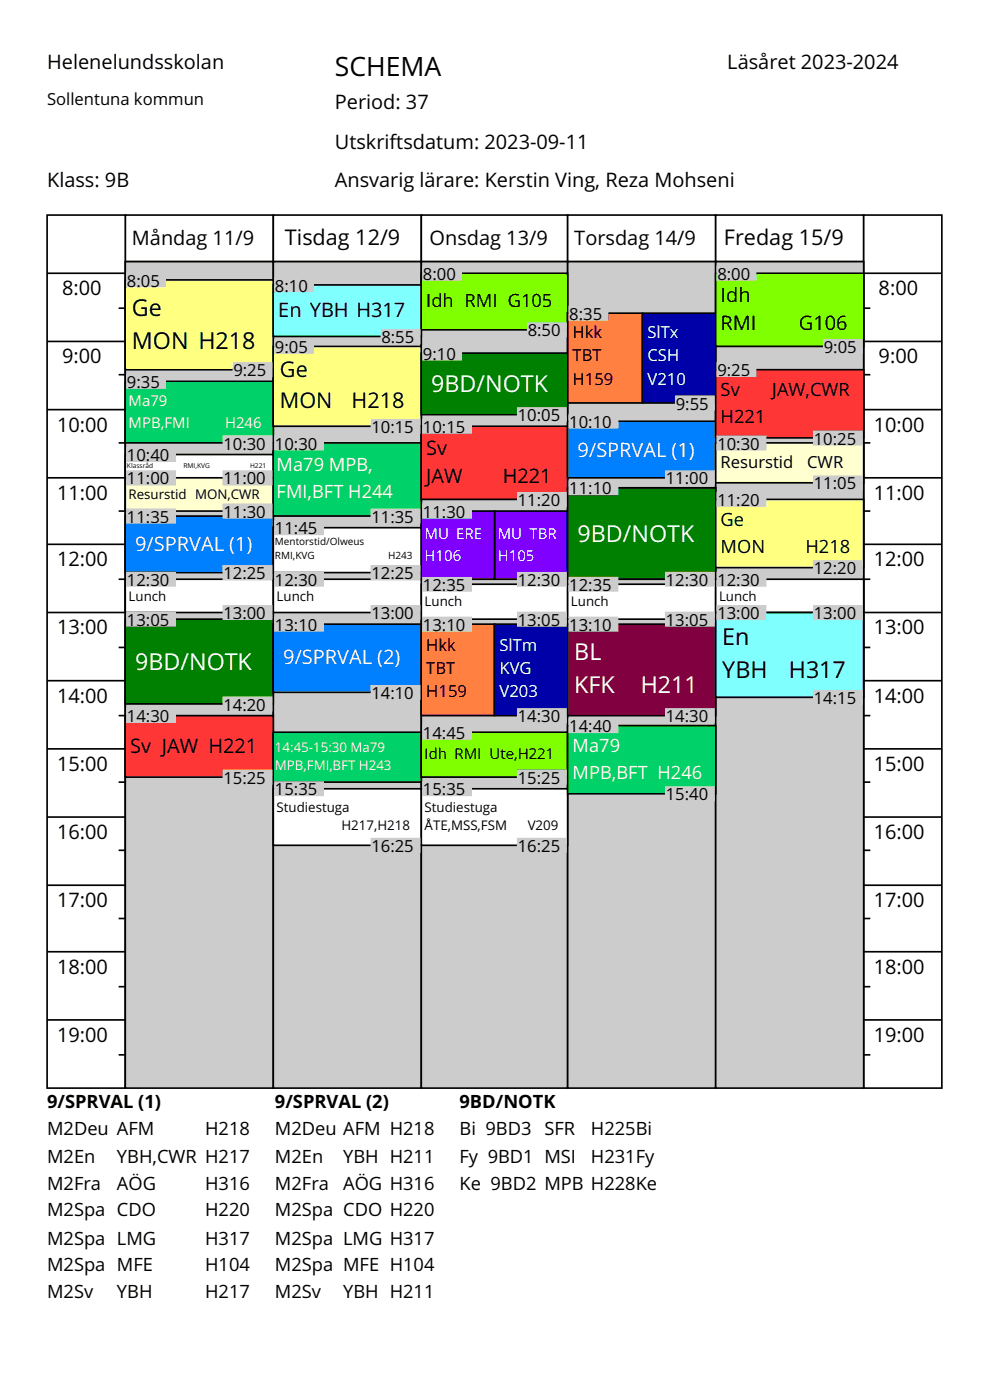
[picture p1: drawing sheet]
<svg xmlns="http://www.w3.org/2000/svg" width="210mm" height="297mm" viewBox="0 0 210 297" stroke-linecap="round" stroke-linejoin="round" font-family="sans-serif">
<defs><g id="words">
<text font-size="5.6" x="71" y="16.2">SCHEMA</text>
<g font-size="4.9">
<text x="28" y="66.9">Ge</text>
<text x="28" y="74">MON H218</text>
<text x="153.2" y="136.8">En</text>
<text x="153.2" y="143.8">YBH</text>
<text x="167.3" y="143.8">H317</text>
</g>
<g font-size="4.9" fill="#fff">
<text x="91.5" y="83.2">9BD/NOTK</text>
<text x="122.5" y="114.9">9BD/NOTK</text>
<text x="28.7" y="142.1">9BD/NOTK</text>
<text x="121.8" y="140">BL</text>
<text x="121.8" y="147">KFK</text>
<text x="135.9" y="147">H211</text>
</g>
<g font-size="4.6">
<text x="60.4" y="52.1">Tisdag 12/9</text>
<text x="153.6" y="52.1">Fredag 15/9</text>
<text x="59.4" y="80">Ge</text>
<text x="59.4" y="86.7">MON</text>
<text x="74.6" y="86.7">H218</text>
</g>
<g font-size="4.2">
<text x="10" y="14.7">Helenelundsskolan</text>
<text x="154.3" y="14.7">Läsåret 2023-2024</text>
<text x="71" y="23.1">Period: 37</text>
<text x="71" y="31.6">Utskriftsdatum: 2023-09-11</text>
<text x="10" y="39.7">Klass: 9B</text>
<text x="71" y="39.7">Ansvarig lärare: Kerstin Ving, Reza Mohseni</text>
<text x="28" y="52">Måndag 11/9</text>
<text x="91.1" y="52">Onsdag 13/9</text>
<text x="121.8" y="52">Torsdag 14/9</text>
<text x="13.2" y="62.6">8:00</text>
<text x="152.9" y="64">Idh</text>
<text x="186.4" y="62.6">8:00</text>
<text x="59" y="67.2">En YBH H317</text>
<text x="152.9" y="70">RMI</text>
<text x="169.4" y="70">G106</text>
<text x="13.2" y="77.1">9:00</text>
<text x="186.4" y="77.1">9:00</text>
<text x="12.1" y="91.6">10:00</text>
<text x="185.3" y="91.6">10:00</text>
<text x="90.4" y="96.5">Sv</text>
<text x="12.1" y="106">11:00</text>
<text x="90.4" y="102.5">JAW</text>
<text x="106.7" y="102.5">H221</text>
<text x="185.3" y="106">11:00</text>
<text x="12.1" y="120.1">12:00</text>
<text x="185.3" y="120.1">12:00</text>
<text x="12.1" y="134.6">13:00</text>
<text x="185.3" y="134.6">13:00</text>
<text x="12.1" y="149.1">14:00</text>
<text x="185.3" y="149.1">14:00</text>
<text x="27.6" y="159.6">Sv JAW H221</text>
<text x="12.1" y="163.5">15:00</text>
<text x="185.3" y="163.5">15:00</text>
<text x="12.1" y="178">16:00</text>
<text x="185.3" y="178">16:00</text>
<text x="12.1" y="192.5">17:00</text>
<text x="185.3" y="192.5">17:00</text>
<text x="12.1" y="206.6">18:00</text>
<text x="185.3" y="206.6">18:00</text>
<text x="12.1" y="221">19:00</text>
<text x="185.3" y="221">19:00</text>
</g>
<g font-size="4.2" fill="#fff">
<text x="122.5" y="96.8">9/SPRVAL (1)</text>
<text x="28.7" y="117">9/SPRVAL (1)</text>
<text x="60.1" y="140.9">9/SPRVAL (2)</text>
</g>
<g font-size="3.9">
<text x="90.4" y="65.1">Idh RMI G105</text>
<text x="152.9" y="84.1">Sv</text>
<text x="152.9" y="89.8">H221</text>
<text x="163.8" y="84.1">JAW,CWR</text>
<text x="152.9" y="111.6">Ge</text>
<text x="152.9" y="117.3">MON</text>
<text x="170.9" y="117.3">H218</text>
<text x="10" y="235.1">9/SPRVAL (1)</text>
<text x="58.3" y="235.1">9/SPRVAL (2)</text>
<text x="97.5" y="235.1">9BD/NOTK</text>
<text x="10" y="240.7">M2Deu AFM</text>
<text x="43.5" y="240.7">H218</text>
<text x="58.3" y="240.7">M2Deu AFM H218</text>
<text x="97.5" y="240.7">Bi 9BD3</text>
<text x="115.5" y="240.7">SFR</text>
<text x="125.4" y="240.7">H225Bi</text>
<text x="10" y="246.7">M2En</text>
<text x="24.8" y="246.7">YBH,CWR H217</text>
<text x="58.3" y="246.7">M2En</text>
<text x="72.8" y="246.7">YBH H211</text>
<text x="97.5" y="246.7">Fy 9BD1 MSI</text>
<text x="125.4" y="246.7">H231Fy</text>
<text x="10" y="252.4">M2Fra</text>
<text x="24.8" y="252.4">AÖG</text>
<text x="43.5" y="252.4">H316</text>
<text x="58.3" y="252.4">M2Fra</text>
<text x="72.8" y="252.4">AÖG H316</text>
<text x="97.5" y="252.4">Ke 9BD2 MPB H228Ke</text>
<text x="10" y="258">M2Spa CDO</text>
<text x="43.5" y="258">H220</text>
<text x="58.3" y="258">M2Spa CDO H220</text>
<text x="10" y="264">M2Spa LMG</text>
<text x="10" y="269.7">M2Spa MFE</text>
<text x="43.5" y="264">H317</text>
<text x="43.5" y="269.7">H104</text>
<text x="58.3" y="264">M2Spa LMG H317</text>
<text x="58.3" y="269.7">M2Spa MFE H104</text>
<text x="10" y="275.3">M2Sv</text>
<text x="24.8" y="275.3">YBH</text>
<text x="43.5" y="275.3">H217</text>
<text x="58.3" y="275.3">M2Sv</text>
<text x="72.8" y="275.3">YBH H211</text>
</g>
<g font-size="3.9" fill="#fff">
<text x="58.7" y="100">Ma79 MPB,</text>
<text x="58.7" y="105.6">FMI,BFT H244</text>
<text x="121.5" y="159.6">Ma79</text>
<text x="121.5" y="165.3">MPB,BFT H246</text>
</g>
<g font-size="3.5">
<text x="10" y="22.3">Sollentuna kommun</text>
<text x="89.7" y="59.4">8:00</text>
<text x="152.2" y="59.4">8:00</text>
<text x="26.9" y="60.8">8:05</text>
<text x="58.3" y="61.9">8:10</text>
<text x="111.9" y="71.4">8:50</text>
<text x="120.8" y="67.8">8:35</text>
<text x="121.5" y="71.7">Hkk</text>
<text x="58.3" y="74.9">9:05</text>
<text x="80.9" y="72.8">8:55</text>
<text x="89.7" y="76.3">9:10</text>
<text x="121.5" y="76.7">TBT</text>
<text x="174.7" y="74.9">9:05</text>
<text x="26.9" y="82.3">9:35</text>
<text x="49.5" y="79.8">9:25</text>
<text x="121.5" y="81.6">H159</text>
<text x="152.2" y="79.8">9:25</text>
<text x="109.8" y="89.4">10:05</text>
<text x="143.3" y="86.9">9:55</text>
<text x="47.4" y="95.4">10:30</text>
<text x="58.3" y="95.4">10:30</text>
<text x="78.8" y="91.8">10:15</text>
<text x="89.7" y="91.8">10:15</text>
<text x="120.8" y="90.8">10:10</text>
<text x="152.2" y="95.4">10:30</text>
<text x="172.6" y="94.3">10:25</text>
<text x="26.9" y="97.8">10:40</text>
<text x="152.9" y="99.2">Resurstid</text>
<text x="171.2" y="99.2">CWR</text>
<text x="26.9" y="102.8">11:00</text>
<text x="47.4" y="102.8">11:00</text>
<text x="109.8" y="107.4">11:20</text>
<text x="120.8" y="104.9">11:10</text>
<text x="141.2" y="102.8">11:00</text>
<text x="152.2" y="107.4">11:20</text>
<text x="172.6" y="103.8">11:05</text>
<text x="26.9" y="110.9">11:35</text>
<text x="47.4" y="109.8">11:30</text>
<text x="58.3" y="113.4">11:45</text>
<text x="78.8" y="110.9">11:35</text>
<text x="89.7" y="109.8">11:30</text>
<text x="26.9" y="124.3">12:30</text>
<text x="47.4" y="122.9">12:25</text>
<text x="58.3" y="124.3">12:30</text>
<text x="78.8" y="122.9">12:25</text>
<text x="89.7" y="125.4">12:35</text>
<text x="109.8" y="124.3">12:30</text>
<text x="120.8" y="125.4">12:35</text>
<text x="141.2" y="124.3">12:30</text>
<text x="152.2" y="124.3">12:30</text>
<text x="172.6" y="121.8">12:20</text>
<text x="47.4" y="131.3">13:00</text>
<text x="78.8" y="131.3">13:00</text>
<text x="152.2" y="131.3">13:00</text>
<text x="172.6" y="131.3">13:00</text>
<text x="26.9" y="132.8">13:05</text>
<text x="58.3" y="133.8">13:10</text>
<text x="89.7" y="133.8">13:10</text>
<text x="109.8" y="132.8">13:05</text>
<text x="120.8" y="133.8">13:10</text>
<text x="141.2" y="132.8">13:05</text>
<text x="90.4" y="138.1">Hkk</text>
<text x="90.4" y="143">TBT</text>
<text x="78.8" y="148.3">14:10</text>
<text x="90.4" y="147.9">H159</text>
<text x="172.6" y="149.3">14:15</text>
<text x="26.9" y="153.2">14:30</text>
<text x="47.4" y="150.8">14:20</text>
<text x="109.8" y="153.2">14:30</text>
<text x="120.8" y="155.3">14:40</text>
<text x="141.2" y="153.2">14:30</text>
<text x="89.7" y="156.7">14:45</text>
<text x="47.4" y="166.3">15:25</text>
<text x="109.8" y="166.3">15:25</text>
<text x="58.3" y="168.7">15:35</text>
<text x="89.7" y="168.7">15:35</text>
<text x="141.2" y="169.8">15:40</text>
<text x="78.8" y="180.7">16:25</text>
<text x="109.8" y="180.7">16:25</text>
</g>
<g font-size="3.5" fill="#fff">
<text x="137.3" y="71.7">SlTx</text>
<text x="137.3" y="76.7">CSH</text>
<text x="137.3" y="81.6">V210</text>
<text x="105.9" y="138.1">SlTm</text>
<text x="105.9" y="143">KVG</text>
<text x="105.9" y="147.9">V203</text>
</g>
<g font-size="3.2" fill="#fff">
<text x="27.3" y="86.2">Ma79</text>
<text x="27.3" y="90.7">MPB,FMI</text>
<text x="47.7" y="90.7">H246</text>
<text x="90.1" y="114.4">MU ERE</text>
<text x="90.1" y="119">H106</text>
<text x="105.6" y="114.4">MU TBR</text>
<text x="105.6" y="119">H105</text>
</g>
<text font-size="3.2" x="90.1" y="160.9">Idh RMI Ute,H221</text>
<g font-size="2.8">
<text x="27.3" y="105.9">Resurstid MON,CWR</text>
<text x="27.3" y="127.4">Lunch</text>
<text x="58.7" y="127.4">Lunch</text>
<text x="90.1" y="128.5">Lunch</text>
<text x="121.1" y="128.5">Lunch</text>
<text x="152.5" y="127.4">Lunch</text>
<text x="58.7" y="172.2">Studiestuga</text>
<text x="90.1" y="172.2">Studiestuga</text>
<text x="72.4" y="176.1">H217,H218</text>
<text x="90.1" y="176.1">ÅTE,MSS,FSM</text>
<text x="111.9" y="176.1">V209</text>
</g>
<g font-size="2.8" fill="#fff">
<text x="58.3" y="159.5">14:45-15:30 Ma79</text>
<text x="58.3" y="163.4">MPB,FMI,BFT H243</text>
</g>
<g font-size="2.1">
<text x="58.3" y="115.7">Mentorstid/Olweus</text>
<text x="58.3" y="118.5">RMI,KVG</text>
<text x="82.3" y="118.5">H243</text>
</g>
<g font-size="1.4">
<text x="26.9" y="99.4">Klassråd</text>
<text x="38.9" y="99.4">RMI,KVG</text>
<text x="53" y="99.4">H221</text>
</g>
</g></defs>
<g fill="#fff" stroke="#fff" stroke-width=".35">
<path d="M10 10h189.8v35.6h-189.8z"/>
<path d="M10 231.2h189.8v55.4h-189.8z"/>
</g>
<g fill="#fff" stroke="#000" stroke-width=".35">
<path d="M26.6 45.6h31.4v9.9h-31.4z"/>
<path d="M58 45.6h31.4v9.9h-31.4z"/>
<path d="M89.4 45.6h31v9.9h-31z"/>
<path d="M120.4 45.6h31.4v9.9h-31.4z"/>
<path d="M151.8 45.6h31.4v9.9h-31.4z"/>
<path d="M10 45.6h16.6v185.2h-16.6z"/>
</g>
<g fill="#ccc" stroke="#000" stroke-width=".35">
<path d="M26.6 55.5h31.4v175.3h-31.4z"/>
<path d="M58 55.5h31.4v175.3h-31.4z"/>
<path d="M89.4 55.5h31v175.3h-31z"/>
<path d="M120.4 55.5h31.4v175.3h-31.4z"/>
</g>
<path d="M183.2 45.6h16.6v185.2h-16.6z" fill="#fff" stroke="#000" stroke-width=".35"/>
<path d="M151.8 55.5h31.4v175.3h-31.4z" fill="#ccc" stroke="#000" stroke-width=".35"/>
<path d="M26.6 59.4h31.4v19h-31.4z" fill="#ffff80" stroke="#000" stroke-width=".35"/>
<path d="M26.6 80.9h31.4v13.1h-31.4z" fill="#00d169" stroke="#000" stroke-width=".35"/>
<path d="M26.6 96.4h31.4v5h-31.4z" fill="#fff" stroke="#000" stroke-width=".35"/>
<path d="M26.6 101.4h31.4v7h-31.4z" fill="#ffffcf" stroke="#000" stroke-width=".35"/>
<path d="M26.6 109.5h31.4v12h-31.4z" fill="#0080ff" stroke="#000" stroke-width=".35"/>
<path d="M26.6 122.9h31.4v7h-31.4z" fill="#fff" stroke="#000" stroke-width=".35"/>
<path d="M26.6 131.3h31.4v18h-31.4z" fill="#008000" stroke="#000" stroke-width=".35"/>
<path d="M26.6 151.8h31.4v13.1h-31.4z" fill="#ff3636" stroke="#000" stroke-width=".35"/>
<path d="M58 60.4h31.4v11h-31.4z" fill="#80ffff" stroke="#000" stroke-width=".35"/>
<path d="M58 73.5h31.4v16.9h-31.4z" fill="#ffff80" stroke="#000" stroke-width=".35"/>
<path d="M58 94h31.4v15.5h-31.4z" fill="#00d169" stroke="#000" stroke-width=".35"/>
<g fill="#fff" stroke="#000" stroke-width=".35">
<path d="M58 111.9h31.4v9.6h-31.4z"/>
<path d="M58 122.9h31.4v7h-31.4z"/>
</g>
<path d="M58 132.4h31.4v14.5h-31.4z" fill="#0080ff" stroke="#000" stroke-width=".35"/>
<path d="M58 155.3h31.4v10.6h-31.4z" fill="#00d169" stroke="#000" stroke-width=".35"/>
<path d="M58 167.3h31.4v12h-31.4z" fill="#fff" stroke="#000" stroke-width=".35"/>
<path d="M89.4 58h31v12h-31z" fill="#80ff00" stroke="#000" stroke-width=".35"/>
<path d="M89.4 74.9h31v13.1h-31z" fill="#008000" stroke="#000" stroke-width=".35"/>
<path d="M89.4 90.4h31v15.5h-31z" fill="#ff3636" stroke="#000" stroke-width=".35"/>
<path d="M89.4 108.4h15.5v14.5h-15.5z" fill="#8000ff" stroke="#000" stroke-width=".35"/>
<path d="M89.4 123.9h31v7.4h-31z" fill="#fff" stroke="#000" stroke-width=".35"/>
<path d="M89.4 132.4h15.5v19.4h-15.5z" fill="#ff8040" stroke="#000" stroke-width=".35"/>
<path d="M89.4 155.3h31v9.6h-31z" fill="#80ff00" stroke="#000" stroke-width=".35"/>
<path d="M89.4 167.3h31v12h-31z" fill="#fff" stroke="#000" stroke-width=".35"/>
<path d="M104.9 108.4h15.5v14.5h-15.5z" fill="#8000ff" stroke="#000" stroke-width=".35"/>
<path d="M104.9 132.4h15.5v19.4h-15.5z" fill="#0000a8" stroke="#000" stroke-width=".35"/>
<path d="M120.4 66.4h15.9v19.1h-15.9z" fill="#ff8040" stroke="#000" stroke-width=".35"/>
<path d="M120.4 89.4h31.4v12h-31.4z" fill="#0080ff" stroke="#000" stroke-width=".35"/>
<path d="M120.4 103.5h31.4v19.4h-31.4z" fill="#008000" stroke="#000" stroke-width=".35"/>
<path d="M120.4 123.9h31.4v7.4h-31.4z" fill="#fff" stroke="#000" stroke-width=".35"/>
<path d="M120.4 132.4h31.4v19.4h-31.4z" fill="#800040" stroke="#000" stroke-width=".35"/>
<path d="M120.4 153.9h31.4v14.5h-31.4z" fill="#00d169" stroke="#000" stroke-width=".35"/>
<path d="M136.3 66.4h15.5v19.1h-15.5z" fill="#0000a8" stroke="#000" stroke-width=".35"/>
<path d="M151.8 58h31.4v15.5h-31.4z" fill="#80ff00" stroke="#000" stroke-width=".35"/>
<path d="M151.8 78.4h31.4v14.5h-31.4z" fill="#ff3636" stroke="#000" stroke-width=".35"/>
<path d="M151.8 94h31.4v8.4h-31.4z" fill="#ffffcf" stroke="#000" stroke-width=".35"/>
<path d="M151.8 105.9h31.4v14.5h-31.4z" fill="#ffff80" stroke="#000" stroke-width=".35"/>
<path d="M151.8 122.9h31.4v7h-31.4z" fill="#fff" stroke="#000" stroke-width=".35"/>
<path d="M151.8 129.9h31.4v18h-31.4z" fill="#80ffff" stroke="#000" stroke-width=".35"/>
<g fill="#ccc" stroke="#ccc" stroke-width=".35">
<path d="M26.9 108.1h10.3v2.8h-10.3z"/>
<path d="M47.4 120.1h10.2v2.8h-10.2z"/>
<path d="M26.9 129.9h10.3v2.9h-10.3z"/>
<path d="M47.4 147.9h10.2v2.9h-10.2z"/>
<path d="M26.9 58h8.1v2.8h-8.1z"/>
<path d="M49.5 77h8.1v2.8h-8.1z"/>
<path d="M26.9 79.5h8.1v2.8h-8.1z"/>
<path d="M47.4 92.5h10.2v2.9h-10.2z"/>
<path d="M26.9 95h10.3v2.8h-10.3z"/>
<path d="M47.4 100h10.2v2.8h-10.2z"/>
<path d="M26.9 100h10.3v2.8h-10.3z"/>
<path d="M47.4 107h10.2v2.8h-10.2z"/>
<path d="M26.9 121.5h10.3v2.8h-10.3z"/>
<path d="M47.4 128.5h10.2v2.8h-10.2z"/>
<path d="M26.9 150.4h10.3v2.8h-10.3z"/>
<path d="M47.4 163.5h10.2v2.8h-10.2z"/>
<path d="M58.3 131h10.3v2.8h-10.3z"/>
<path d="M78.8 145.5h10.2v2.8h-10.2z"/>
<path d="M58.3 59h8.1v2.9h-8.1z"/>
<path d="M80.9 70h8.1v2.8h-8.1z"/>
<path d="M58.3 72.1h8.1v2.8h-8.1z"/>
<path d="M78.8 89h10.2v2.8h-10.2z"/>
<path d="M58.3 92.5h10.3v2.9h-10.3z"/>
<path d="M78.8 108.1h10.2v2.8h-10.2z"/>
<path d="M58.3 110.5h10.3v2.9h-10.3z"/>
<path d="M78.8 120.1h10.2v2.8h-10.2z"/>
<path d="M58.3 121.5h10.3v2.8h-10.3z"/>
<path d="M78.8 128.5h10.2v2.8h-10.2z"/>
<path d="M58.3 165.9h10.3v2.8h-10.3z"/>
<path d="M78.8 177.9h10.2v2.8h-10.2z"/>
<path d="M89.7 73.5h8.1v2.8h-8.1z"/>
<path d="M109.8 86.5h10.3v2.9h-10.3z"/>
<path d="M89.7 56.6h8.1v2.8h-8.1z"/>
<path d="M111.9 68.6h8.2v2.8h-8.2z"/>
<path d="M89.7 89h10.3v2.8h-10.3z"/>
<path d="M109.8 104.5h10.3v2.9h-10.3z"/>
<path d="M89.7 107h10.3v2.8h-10.3z"/>
<path d="M109.8 121.5h10.3v2.8h-10.3z"/>
<path d="M89.7 122.5h10.3v2.9h-10.3z"/>
<path d="M109.8 129.9h10.3v2.9h-10.3z"/>
<path d="M89.7 131h10.3v2.8h-10.3z"/>
<path d="M109.8 150.4h10.3v2.8h-10.3z"/>
<path d="M89.7 153.9h10.3v2.8h-10.3z"/>
<path d="M109.8 163.5h10.3v2.8h-10.3z"/>
<path d="M89.7 165.9h10.3v2.8h-10.3z"/>
<path d="M109.8 177.9h10.3v2.8h-10.3z"/>
<path d="M120.8 88h10.2v2.8h-10.2z"/>
<path d="M141.2 100h10.3v2.8h-10.3z"/>
<path d="M120.8 102.1h10.2v2.8h-10.2z"/>
<path d="M141.2 121.5h10.3v2.8h-10.3z"/>
<path d="M120.8 65h8.1v2.8h-8.1z"/>
<path d="M143.3 84.1h8.2v2.8h-8.2z"/>
<path d="M120.8 122.5h10.2v2.9h-10.2z"/>
<path d="M141.2 129.9h10.3v2.9h-10.3z"/>
<path d="M120.8 131h10.2v2.8h-10.2z"/>
<path d="M141.2 150.4h10.3v2.8h-10.3z"/>
<path d="M120.8 152.5h10.2v2.8h-10.2z"/>
<path d="M141.2 167h10.3v2.8h-10.3z"/>
<path d="M152.2 56.6h8.1v2.8h-8.1z"/>
<path d="M174.7 72.1h8.2v2.8h-8.2z"/>
<path d="M152.2 77h8.1v2.8h-8.1z"/>
<path d="M172.6 91.5h10.3v2.8h-10.3z"/>
<path d="M152.2 92.5h10.2v2.9h-10.2z"/>
<path d="M172.6 101h10.3v2.8h-10.3z"/>
<path d="M152.2 104.5h10.2v2.9h-10.2z"/>
<path d="M172.6 119h10.3v2.8h-10.3z"/>
<path d="M152.2 121.5h10.2v2.8h-10.2z"/>
<path d="M172.6 128.5h10.3v2.8h-10.3z"/>
<path d="M152.2 128.5h10.2v2.8h-10.2z"/>
<path d="M172.6 146.5h10.3v2.8h-10.3z"/>
</g>
<g fill="none" stroke="#000" stroke-width=".35">
<path d="M10 58h16.6M183.2 58h16.6M10 72.4h16.6M25.2 65.4h1.4M25.2 79.5h1.4M183.2 65.4h1.4M183.2 72.4h16.6M183.2 79.5h1.4M10 86.9h16.6M25.2 94h1.4M183.2 86.9h16.6M183.2 94h1.4"/>
<path d="M10 101.4h16.6M10 115.5h16.6M25.2 108.4h1.4M183.2 101.4h16.6M183.2 108.4h1.4M183.2 115.5h16.6M10 129.9h16.6M25.2 122.9h1.4M25.2 137.3h1.4M183.2 122.9h1.4M183.2 129.9h16.6M183.2 137.3h1.4"/>
<path d="M10 144.4h16.6M10 158.9h16.6M25.2 151.8h1.4M183.2 144.4h16.6M183.2 151.8h1.4M183.2 158.9h16.6M10 173.3h16.6M25.2 165.9h1.4M183.2 165.9h1.4M183.2 173.3h16.6M10 187.8h16.6M25.2 180.4h1.4"/>
<path d="M25.2 194.9h1.4M183.2 180.4h1.4M183.2 187.8h16.6M183.2 194.9h1.4M10 201.9h16.6M10 216.4h16.6M25.2 209.3h1.4M183.2 201.9h16.6M183.2 209.3h1.4M183.2 216.4h16.6M25.2 223.8h1.4M183.2 223.8h1.4"/>
</g>
<use href="#words"/>
</svg>
